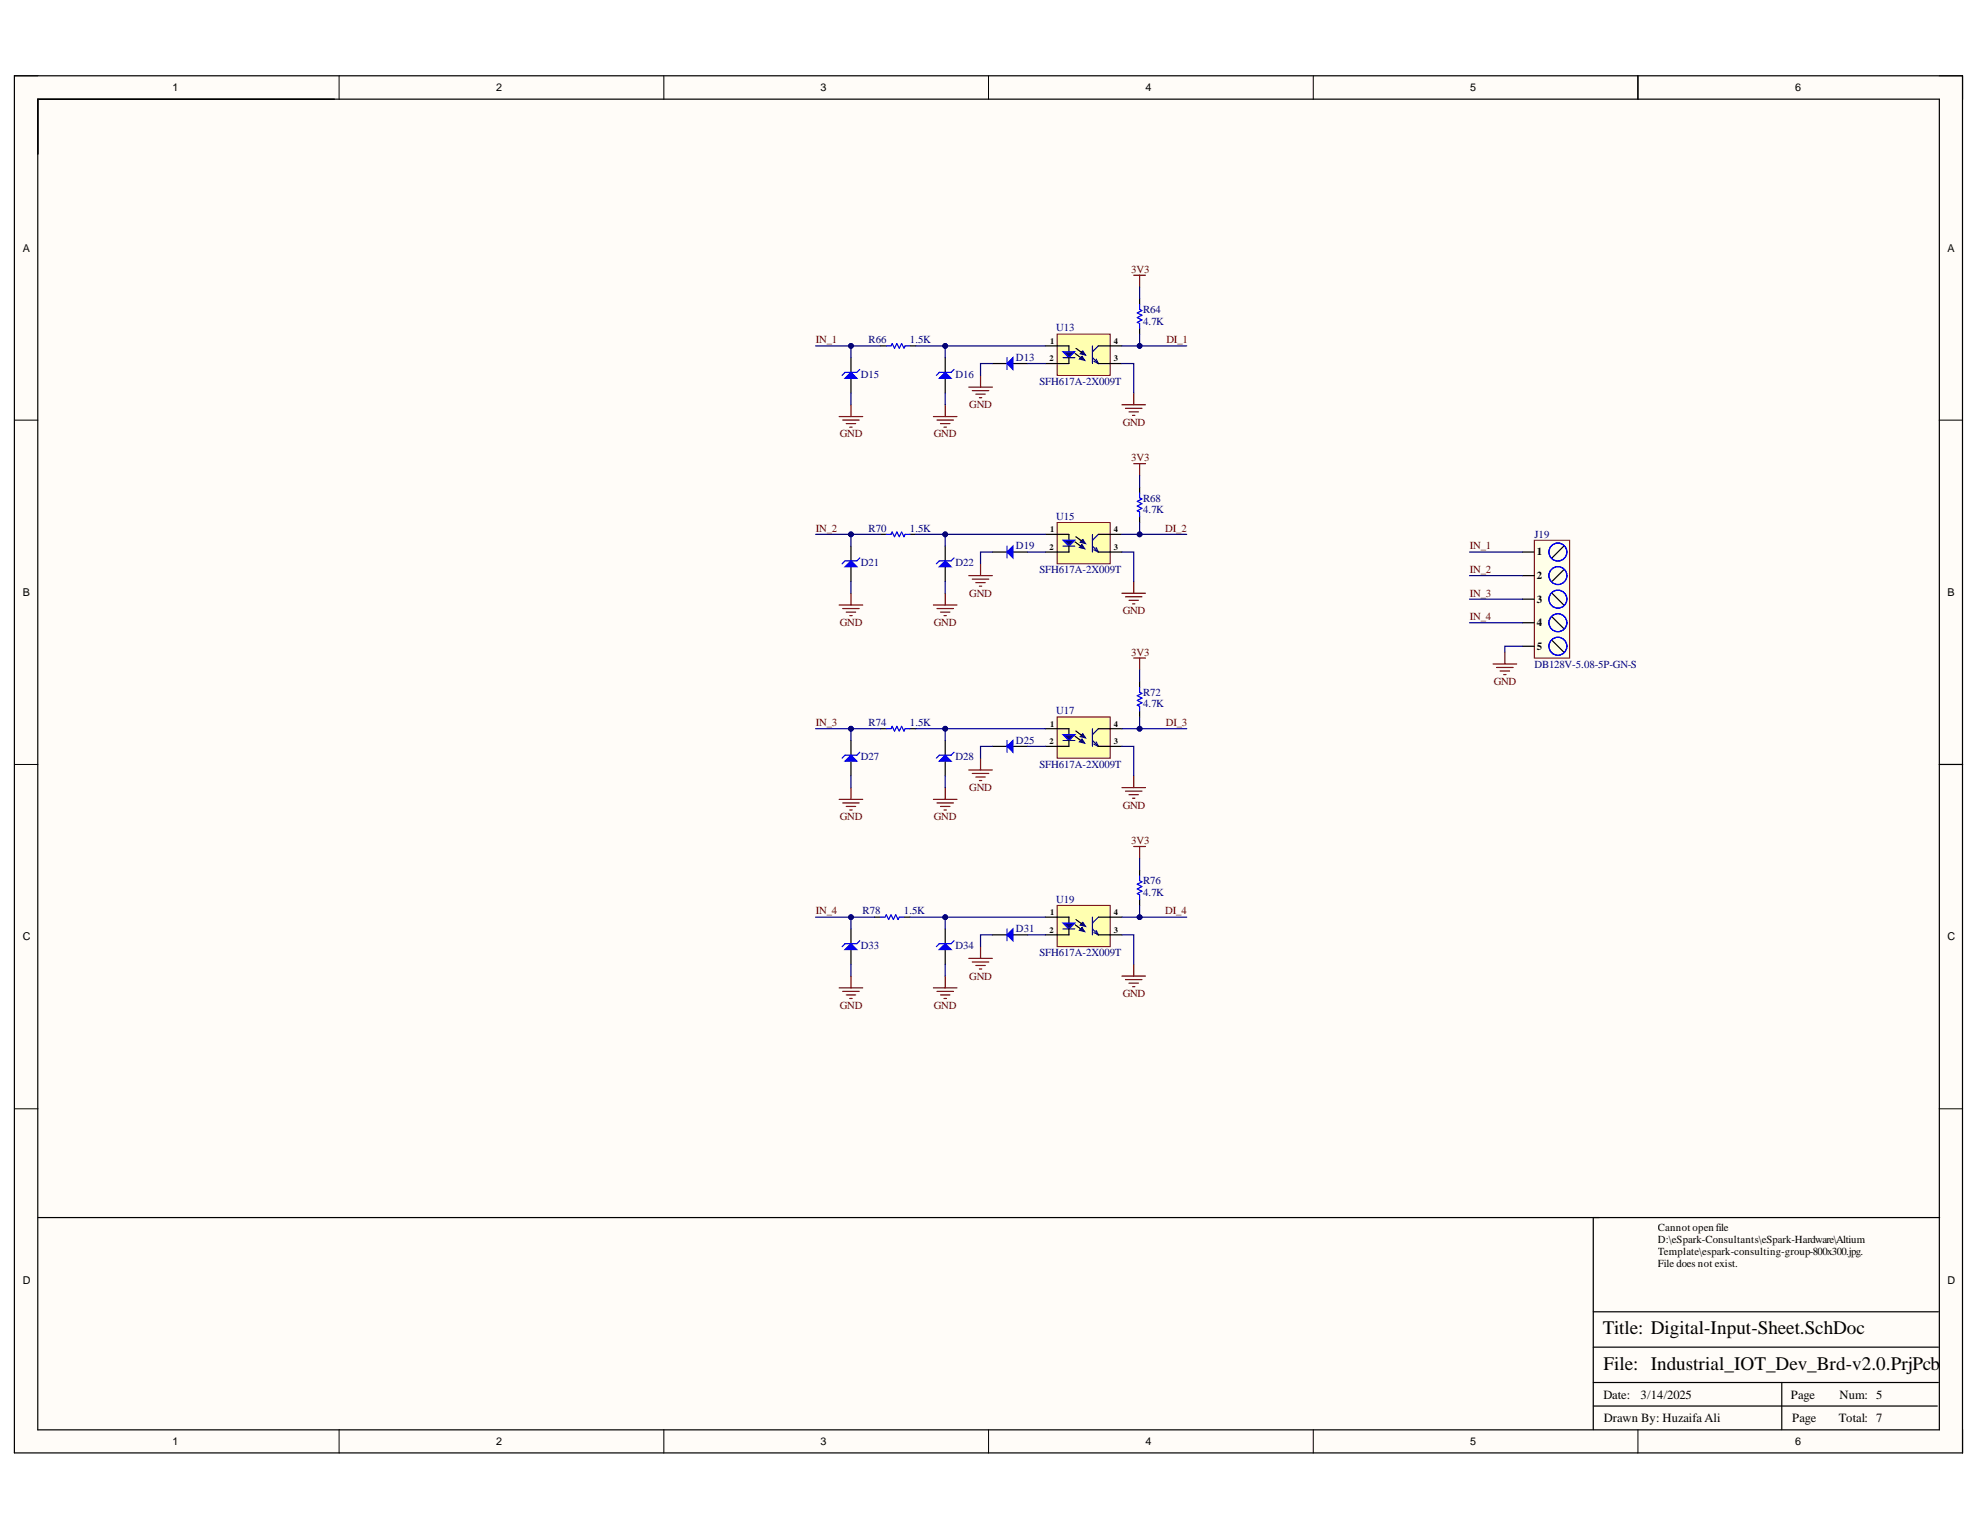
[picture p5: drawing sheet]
<svg xmlns="http://www.w3.org/2000/svg" width="279mm" height="216mm" viewBox="0 0 279 216" stroke-linecap="round" stroke-linejoin="round" font-family="sans-serif">
<defs><g id="words">
<g font-size="2.7">
<text x="226.2" y="188.3">Title: Digital-Input-Sheet.SchDoc</text>
<text x="226.3" y="193.3">File: Industrial_IOT_Dev_Brd-v2.0.PrjPcb</text>
</g>
<g font-size="1.8">
<text x="226.3" y="197.4">Date:</text>
<text x="231.5" y="197.4">3/14/2025</text>
<text x="252.7" y="197.4">Page</text>
<text x="259.6" y="197.4">Num: 5</text>
<text x="226.3" y="200.7">Drawn By: Huzaifa Ali</text>
<text x="252.9" y="200.7">Page</text>
<text x="259.5" y="200.7">Total: 7</text>
</g>
<g font-size="1.5">
<text x="24.4" y="12.9">1</text>
<text x="70" y="12.9">2</text>
<text x="115.8" y="12.9">3</text>
<text x="161.6" y="12.9">4</text>
<text x="207.5" y="12.9">5</text>
<text x="253.3" y="12.9">6</text>
<text x="3.2" y="35.5">A</text>
<text x="274.8" y="35.5">A</text>
<text x="216.9" y="78.4">1</text>
<text x="216.9" y="81.7">2</text>
<text x="3.2" y="84.1">B</text>
<text x="216.9" y="85.1">3</text>
<text x="216.9" y="88.4">4</text>
<text x="274.8" y="84.1">B</text>
<text x="216.9" y="91.7">5</text>
<text x="3.2" y="132.7">C</text>
<text x="274.8" y="132.7">C</text>
<text x="234" y="173.8">Cannot open file</text>
<text x="234" y="175.5">D:\eSpark-Consultants\eSpark-Hardware\Altium</text>
<text x="234" y="177.2">Template\espark-consulting-group-800x300.jpg.</text>
<text x="234" y="178.8">File does not exist.</text>
<text x="3.2" y="181.2">D</text>
<text x="274.8" y="181.2">D</text>
<text x="24.4" y="203.9">1</text>
<text x="70" y="203.9">2</text>
<text x="115.8" y="203.9">3</text>
<text x="161.6" y="203.9">4</text>
<text x="207.5" y="203.9">5</text>
<text x="253.3" y="203.9">6</text>
</g>
<g font-size="1.5" fill="#800000">
<text x="159.6" y="38.5">3V3</text>
<text x="115.1" y="48.5">IN_1</text>
<text x="164.6" y="48.5">DI_1</text>
<text x="136.8" y="57.6">GND</text>
<text x="118.5" y="61.7">GND</text>
<text x="131.8" y="61.7">GND</text>
<text x="158.4" y="60.1">GND</text>
<text x="159.6" y="65.1">3V3</text>
<text x="115.1" y="75.1">IN_2</text>
<text x="164.4" y="75.1">DI_2</text>
<text x="207.4" y="77.5">IN_1</text>
<text x="207.4" y="80.8">IN_2</text>
<text x="118.5" y="88.4">GND</text>
<text x="131.8" y="88.4">GND</text>
<text x="136.8" y="84.2">GND</text>
<text x="158.4" y="86.7">GND</text>
<text x="207.4" y="84.2">IN_3</text>
<text x="207.4" y="87.5">IN_4</text>
<text x="159.6" y="92.5">3V3</text>
<text x="210.8" y="96.6">GND</text>
<text x="115.1" y="102.5">IN_3</text>
<text x="164.5" y="102.5">DI_3</text>
<text x="136.8" y="111.6">GND</text>
<text x="118.5" y="115.8">GND</text>
<text x="131.8" y="115.8">GND</text>
<text x="158.4" y="114.2">GND</text>
<text x="159.6" y="119.1">3V3</text>
<text x="115.1" y="129">IN_4</text>
<text x="164.4" y="129">DI_4</text>
<text x="118.5" y="142.4">GND</text>
<text x="131.8" y="142.4">GND</text>
<text x="136.8" y="138.3">GND</text>
<text x="158.4" y="140.7">GND</text>
</g>
<g font-size="1.5" fill="#000080">
<text x="149" y="46.8">U13</text>
<text x="161.3" y="44.1">R64</text>
<text x="161.3" y="45.8">4.7K</text>
<text x="121.5" y="53.3">D15</text>
<text x="122.6" y="48.5">R66</text>
<text x="128.4" y="48.5">1.5K</text>
<text x="134.8" y="53.3">D16</text>
<text x="143.4" y="51">D13</text>
<text x="146.7" y="54.3">SFH617A-2X009T</text>
<text x="161.3" y="70.8">R68</text>
<text x="122.6" y="75.1">R70</text>
<text x="128.4" y="75.1">1.5K</text>
<text x="143.4" y="77.5">D19</text>
<text x="149" y="73.4">U15</text>
<text x="161.3" y="72.4">4.7K</text>
<text x="216.5" y="75.8">J19</text>
<text x="121.5" y="79.9">D21</text>
<text x="134.8" y="79.9">D22</text>
<text x="146.7" y="80.8">SFH617A-2X009T</text>
<text x="216.5" y="94.2">DB128V-5.08-5P-GN-S</text>
<text x="149" y="100.8">U17</text>
<text x="161.3" y="98.2">R72</text>
<text x="161.3" y="99.8">4.7K</text>
<text x="121.5" y="107.3">D27</text>
<text x="122.6" y="102.5">R74</text>
<text x="128.4" y="102.5">1.5K</text>
<text x="134.8" y="107.3">D28</text>
<text x="143.4" y="104.9">D25</text>
<text x="146.7" y="108.3">SFH617A-2X009T</text>
<text x="161.3" y="124.7">R76</text>
<text x="121.7" y="129">R78</text>
<text x="127.5" y="129">1.5K</text>
<text x="143.4" y="131.6">D31</text>
<text x="149" y="127.4">U19</text>
<text x="161.3" y="126.4">4.7K</text>
<text x="121.5" y="133.9">D33</text>
<text x="134.8" y="133.9">D34</text>
<text x="146.7" y="134.9">SFH617A-2X009T</text>
</g>
<g font-size="1.2">
<text x="148.1" y="51">2</text>
<text x="148.2" y="48.5">1</text>
<text x="157.2" y="51">3</text>
<text x="157.2" y="48.5">4</text>
<text x="148.1" y="77.6">2</text>
<text x="148.2" y="75.1">1</text>
<text x="157.2" y="77.6">3</text>
<text x="157.2" y="75.1">4</text>
<text x="148.1" y="105">2</text>
<text x="148.2" y="102.6">1</text>
<text x="157.2" y="105">3</text>
<text x="157.2" y="102.6">4</text>
<text x="148.1" y="131.7">2</text>
<text x="148.2" y="129.1">1</text>
<text x="157.2" y="131.7">3</text>
<text x="157.2" y="129.1">4</text>
</g>
</g></defs>
<g fill="#fffcf8">
<path d="M2 10.7h275v194.4h-275z" fill-rule="evenodd"/>
<path d="M5.4 14h268.2v187.7h-268.2z" fill-rule="evenodd"/>
</g>
<g fill="none" stroke="#000" stroke-width=".14">
<path d="M2 10.7h3.4M47.9 10.7v3.3M93.7 10.7v3.3M139.5 10.7v3.3M185.3 10.7v3.3M231.1 10.7v3.3M273.6 10.7h3.4v3.3M2 59.3h3.4M273.6 59.3h3.4M2 107.9h3.4M273.6 107.9h3.4M2 156.5h3.4"/>
<path d="M273.6 156.5h3.4M47.9 201.7v3.4M93.7 201.7v3.4M139.5 201.7v3.4M185.3 201.7v3.4M231.1 201.7v3.4M277 201.7v3.4"/>
</g>
<path d="M2 10.7h274.9v194.3h-274.9zM5.3 14h268.4v187.8h-268.4zM231.1 10.7v3.3M273.7 107.9h3.3M273.7 171.8h-48.9v29.9M224.8 198.4h48.6M224.8 195.1h48.7M224.8 190.1h48.7M224.8 185.1h48.7M251.4 195.1v6.6" fill="none" stroke="#000" stroke-width=".17"/>
<path d="M149.2 47.1h7.5v5.9h-7.5z" fill-rule="evenodd" fill="#ffffb0"/>
<path d="M149.2 47.1h7.5v5.9h-7.5z" fill="none" stroke="#800000" stroke-width=".14"/>
<path d="M147.5 48.8h1.7M147.5 51.3h1.7M151.7 49.9l.8 .6" fill="none" stroke="#000" stroke-width=".17"/>
<path d="M152.3 50.7l.4-.4-.2 .2 .2-.2 .4 .6z" fill-rule="evenodd" fill="#0c0087"/>
<path d="M152.3 50.7l.4-.4-.2 .2 .2-.2 .4 .6z" fill="none" stroke="#0c0087" stroke-width=".14"/>
<path d="M152.4 49.9l.4-.4-.2 .2 .2-.2 .4 .6z" fill-rule="evenodd" fill="#0c0087"/>
<path d="M152.4 49.9l.4-.4-.2 .2 .2-.2 .4 .6z" fill="none" stroke="#0c0087" stroke-width=".14"/>
<path d="M149.2 48.8h1.6v.8M151.8 49.1l.8 .6" fill="none" stroke="#000" stroke-width=".17"/>
<path d="M150 49.6h1.7l-.9 .9z" fill="#0c0087"/>
<path d="M150 49.6h1.7l-.9 .9z" fill="none" stroke="#00f" stroke-width=".17"/>
<path d="M150 50.5h1.7M154.2 48.8v2.5M154.2 50.5l.8 .8M154.4 51l.6 .3M154.7 50.7l.3 .6M155 48.8l-.8 .8" fill="none" stroke="#11037f" stroke-width=".17"/>
<path d="M140 51.3h2.1M142.9 51.3h2.1M150.8 50.5v.8h-1.6M155 51.3h3.3M155 48.8h3.3M5.4 171.8h220.3" fill="none" stroke="#000" stroke-width=".17"/>
<path d="M210.7 93.7h3.3M211.2 94.2h2.3M211.7 94.7h1.3M212.2 95.2h.3M212.4 92v1.7" fill="none" stroke="#800000" stroke-width=".17"/>
<path d="M142.1 51.3l.8-.8v1.6z" fill="#00f"/>
<path d="M125.1 48.8h.6l.2-.3 .3 .6 .4-.6 .3 .6 .3-.6 .4 .6 .1-.3h.7M142.1 51.3l.8-.8v1.6zM142.1 50.5v1.6M160.8 43v.7l.3 .1-.6 .4 .6 .3-.6 .3 .6 .4-.6 .3 .3 .1v.7" fill="none" stroke="#00f" stroke-width=".17"/>
<g fill="none" stroke="#800000" stroke-width=".17">
<path d="M160 38.8h1.6M160.8 38.8v1.7M131.7 58.8h3.3M132.2 59.3h2.3M132.7 59.8h1.3M133.4 57.1v1.7M136.7 54.6h3.3M137.2 55.1h2.3M137.7 55.6h1.3M138.2 56.1h.3M138.4 53v1.6M158.3 57.1h3.3"/>
<path d="M158.8 57.6h2.3M159.3 58.1h1.3M159.8 58.6h.3M160 55.5v1.6M133.2 60.3h.3"/>
</g>
<path d="M124.2 48.8h.9M128.4 48.8h.8M160.8 42.2v.8M160.8 46.3v.8" fill="none" stroke="#000" stroke-width=".17"/>
<path d="M149.2 73.7h7.5v5.9h-7.5z" fill-rule="evenodd" fill="#ffffb0"/>
<path d="M149.2 73.7h7.5v5.9h-7.5z" fill="none" stroke="#800000" stroke-width=".14"/>
<path d="M147.5 75.4h1.7M147.5 77.9h1.7M151.7 76.5l.8 .6" fill="none" stroke="#000" stroke-width=".17"/>
<path d="M152.5 77.1l.2-.2 .4 .6-.8-.2 .4-.4z" fill-rule="evenodd" fill="#0c0087"/>
<path d="M152.5 77.1l.2-.2 .4 .6-.8-.2 .4-.4z" fill="none" stroke="#0c0087" stroke-width=".14"/>
<path d="M152.6 76.3l.2-.2 .4 .6-.8-.2 .4-.4z" fill-rule="evenodd" fill="#0c0087"/>
<path d="M152.6 76.3l.2-.2 .4 .6-.8-.2 .4-.4z" fill="none" stroke="#0c0087" stroke-width=".14"/>
<path d="M149.2 75.4h1.6v.8M151.8 75.7l.8 .6" fill="none" stroke="#000" stroke-width=".17"/>
<path d="M150 76.2h1.7l-.9 .9z" fill="#0c0087"/>
<path d="M150 76.2h1.7l-.9 .9z" fill="none" stroke="#00f" stroke-width=".17"/>
<path d="M150 77.1h1.7M154.2 75.4v2.5M154.2 77.1l.8 .8M154.4 77.6l.6 .3M154.7 77.3l.3 .6M155 75.4l-.8 .8" fill="none" stroke="#11037f" stroke-width=".17"/>
<path d="M140 77.9h2.1M142.9 77.9h2.1M150.8 77.1v.8h-1.6M155 77.9h3.3M155 75.4h3.3" fill="none" stroke="#000" stroke-width=".17"/>
<path d="M142.9 77.1v1.6l-.8-.8z" fill="#00f"/>
<path d="M125.1 75.4h.6l.2-.3 .3 .6 .4-.6 .3 .6 .3-.6 .4 .6 .1-.3h.7M142.1 77.1v1.6M142.9 77.1v1.6l-.8-.8zM160.8 69.6v.7l.3 .1-.6 .3 .6 .4-.6 .3 .6 .3-.6 .4 .3 .1v.7" fill="none" stroke="#00f" stroke-width=".17"/>
<g fill="none" stroke="#800000" stroke-width=".17">
<path d="M138.4 79.6v1.6M160 65.4h1.6M160.8 65.4v1.7M131.7 85.4h3.3M132.2 85.9h2.3M132.7 86.4h1.3M133.2 86.9h.3M133.4 83.7v1.7M136.7 81.2h3.3M137.2 81.7h2.3M137.7 82.2h1.3M138.2 82.7h.3"/>
<path d="M158.3 83.7h3.3M158.8 84.2h2.3M159.3 84.7h1.3M159.8 85.2h.3M160 82.1v1.6"/>
</g>
<path d="M124.2 75.4h.9M128.4 75.4h.8M160.8 68.8v.8M160.8 72.9v.8" fill="none" stroke="#000" stroke-width=".17"/>
<path d="M149.2 101.2h7.5v5.8h-7.5z" fill-rule="evenodd" fill="#ffffb0"/>
<path d="M149.2 101.2h7.5v5.8h-7.5z" fill="none" stroke="#800000" stroke-width=".14"/>
<path d="M147.5 102.8h1.7M147.5 105.3h1.7M151.7 103.9l.8 .6" fill="none" stroke="#000" stroke-width=".17"/>
<path d="M152.3 104.7l.4-.4-.2 .2 .2-.2 .4 .6z" fill-rule="evenodd" fill="#0c0087"/>
<path d="M152.3 104.7l.4-.4-.2 .2 .2-.2 .4 .6z" fill="none" stroke="#0c0087" stroke-width=".14"/>
<path d="M152.4 103.9l.4-.3-.2 .2 .2-.2 .4 .5z" fill-rule="evenodd" fill="#0c0087"/>
<path d="M152.4 103.9l.4-.3-.2 .2 .2-.2 .4 .5z" fill="none" stroke="#0c0087" stroke-width=".14"/>
<path d="M149.2 102.8h1.6v.9M151.8 103.2l.8 .6" fill="none" stroke="#000" stroke-width=".17"/>
<path d="M150 103.7h1.7l-.9 .8z" fill="#0c0087"/>
<path d="M150 103.7h1.7l-.9 .8z" fill="none" stroke="#00f" stroke-width=".17"/>
<path d="M150 104.5h1.7M154.2 102.8v2.5M154.2 104.5l.8 .8M154.4 105l.6 .3M154.7 104.7l.3 .6M155 102.8l-.8 .9" fill="none" stroke="#11037f" stroke-width=".17"/>
<path d="M140 105.3h2.1M142.9 105.3h2.1M150.8 104.5v.8h-1.6M155 105.3h3.3M155 102.8h3.3" fill="none" stroke="#000" stroke-width=".17"/>
<path d="M142.1 105.3l.8-.8v1.7z" fill="#00f"/>
<path d="M160.8 97v.7l.3 .1-.6 .4 .6 .3-.6 .3 .6 .4-.6 .3 .3 .2v.6M125.1 102.8h.6l.2-.3 .3 .7 .4-.7 .3 .7 .3-.7 .4 .7 .1-.4h.7M142.1 105.3l.8-.8v1.7zM142.1 104.5v1.7" fill="none" stroke="#00f" stroke-width=".17"/>
<g fill="none" stroke="#800000" stroke-width=".17">
<path d="M160 92.9h1.6M160.8 92.9v1.6M131.7 112.8h3.3M132.2 113.3h2.3M132.7 113.8h1.3M133.2 114.3h.3M133.4 111.1v1.7M136.7 108.6h3.3M137.2 109.1h2.3M137.7 109.6h1.3M138.2 110.1h.3M138.4 107v1.6"/>
<path d="M158.3 111.1h3.3M158.8 111.6h2.3M159.3 112.1h1.3M159.8 112.6h.3M160 109.5v1.6"/>
</g>
<path d="M160.8 96.2v.8M124.2 102.8h.9M128.4 102.8h.8M160.8 100.3v.9" fill="none" stroke="#000" stroke-width=".17"/>
<path d="M149.2 127.8h7.5v5.8h-7.5z" fill-rule="evenodd" fill="#ffffb0"/>
<path d="M149.2 127.8h7.5v5.8h-7.5z" fill="none" stroke="#800000" stroke-width=".14"/>
<path d="M147.5 129.4h1.7M147.5 131.9h1.7M151.7 130.5l.8 .6" fill="none" stroke="#000" stroke-width=".17"/>
<path d="M152.3 131.3l.4-.4-.2 .2 .2-.2 .4 .6z" fill-rule="evenodd" fill="#0c0087"/>
<path d="M152.3 131.3l.4-.4-.2 .2 .2-.2 .4 .6z" fill="none" stroke="#0c0087" stroke-width=".14"/>
<path d="M152.4 130.5l.4-.3-.2 .1 .2-.1 .4 .5z" fill-rule="evenodd" fill="#0c0087"/>
<path d="M152.4 130.5l.4-.3-.2 .1 .2-.1 .4 .5z" fill="none" stroke="#0c0087" stroke-width=".14"/>
<path d="M149.2 129.4h1.6v.9M151.8 129.8l.8 .5" fill="none" stroke="#000" stroke-width=".17"/>
<path d="M150 130.3h1.7l-.9 .8z" fill="#0c0087"/>
<path d="M150 130.3h1.7l-.9 .8z" fill="none" stroke="#00f" stroke-width=".17"/>
<path d="M150 131.1h1.7M154.2 129.4v2.5M154.2 131.1l.8 .8M154.4 131.6l.6 .3M154.7 131.3l.3 .6M155 129.4l-.8 .9" fill="none" stroke="#11037f" stroke-width=".17"/>
<path d="M140 131.9h2.1M142.9 131.9h2.1M150.8 131.1v.8h-1.6M155 131.9h3.3M155 129.4h3.3" fill="none" stroke="#000" stroke-width=".17"/>
<path d="M142.1 131.9l.8-.8v1.6z" fill="#00f"/>
<path d="M124.2 129.4h.7l.2-.3 .3 .7 .3-.7 .4 .7 .3-.7 .3 .7 .2-.4h.7M142.1 131.9l.8-.8v1.6zM142.1 131.1v1.6M160.8 123.6v.7l.3 .1-.6 .4 .6 .3-.6 .3 .6 .4-.6 .3 .3 .2v.6" fill="none" stroke="#00f" stroke-width=".17"/>
<g fill="none" stroke="#800000" stroke-width=".17">
<path d="M160 119.4h1.6M160.8 119.4v1.7M131.7 139.4h3.3M132.2 139.9h2.3M133.4 137.7v1.7M136.7 135.2h3.3M137.2 135.7h2.3M137.7 136.2h1.3M138.2 136.7h.3M138.4 133.6v1.6M158.3 137.7h3.3M158.8 138.2h2.3"/>
<path d="M159.3 138.7h1.3M159.8 139.2h.3M160 136.1v1.6M132.7 140.4h1.3M133.2 140.9h.3"/>
</g>
<path d="M120.1 50.5v2M120.1 53.4v2.1M123.4 129.4h.8M127.6 129.4h.8M160.8 122.8v.8M160.8 126.9v.9" fill="none" stroke="#000" stroke-width=".17"/>
<path d="M119.2 53.4l.9-.9 .8 .9z" fill="#00f"/>
<path d="M119.2 53.4l.9-.9 .8 .9zM121.3 52.1l-.4 .4h-1.7l-.4 .5" fill="none" stroke="#00f" stroke-width=".17"/>
<path d="M118.4 58.8h3.3M118.9 59.3h2.3M119.4 59.8h1.3M120.1 57.1v1.7M119.9 60.3h.3" fill="none" stroke="#800000" stroke-width=".17"/>
<path d="M120.1 77.1v2M120.1 80v2.1" fill="none" stroke="#000" stroke-width=".17"/>
<path d="M119.2 80l.9-.9 .8 .9z" fill="#00f"/>
<path d="M119.2 80l.9-.9 .8 .9zM121.3 78.7l-.4 .4h-1.7l-.4 .5" fill="none" stroke="#00f" stroke-width=".17"/>
<path d="M118.4 85.4h3.3M118.9 85.9h2.3M119.4 86.4h1.3M119.9 86.9h.3M120.1 83.7v1.7" fill="none" stroke="#800000" stroke-width=".17"/>
<path d="M120.1 104.5v2.1M120.1 107.4v2.1" fill="none" stroke="#000" stroke-width=".17"/>
<path d="M119.2 107.4l.9-.8 .8 .8z" fill="#00f"/>
<path d="M119.2 107.4l.9-.8 .8 .8zM121.3 106.2l-.4 .4h-1.7l-.4 .4" fill="none" stroke="#00f" stroke-width=".17"/>
<path d="M118.4 112.8h3.3M118.9 113.3h2.3M119.4 113.8h1.3M119.9 114.3h.3M120.1 111.1v1.7" fill="none" stroke="#800000" stroke-width=".17"/>
<path d="M120.1 131.1v2.1M120.1 134v2.1" fill="none" stroke="#000" stroke-width=".17"/>
<path d="M119.2 134l.9-.8 .8 .8z" fill="#00f"/>
<path d="M119.2 134l.9-.8 .8 .8zM121.3 132.7l-.4 .5h-1.7l-.4 .4" fill="none" stroke="#00f" stroke-width=".17"/>
<path d="M118.4 139.4h3.3M118.9 139.9h2.3M120.1 137.7v1.7M119.4 140.4h1.3M119.9 140.9h.3" fill="none" stroke="#800000" stroke-width=".17"/>
<path d="M133.4 50.5v2M133.4 53.4v2.1" fill="none" stroke="#000" stroke-width=".17"/>
<path d="M133.4 52.5l.8 .9h-1.7z" fill="#00f"/>
<path d="M133.4 52.5l.8 .9h-1.7zM134.6 52.1l-.4 .4h-1.7l-.4 .5" fill="none" stroke="#00f" stroke-width=".17"/>
<path d="M133.4 77.1v2M133.4 80v2.1" fill="none" stroke="#000" stroke-width=".17"/>
<path d="M132.5 80l.9-.9 .8 .9z" fill="#00f"/>
<path d="M132.5 80l.9-.9 .8 .9zM134.6 78.7l-.4 .4h-1.7l-.4 .5" fill="none" stroke="#00f" stroke-width=".17"/>
<path d="M133.4 104.5v2.1M133.4 107.4v2.1" fill="none" stroke="#000" stroke-width=".17"/>
<path d="M132.5 107.4l.9-.8 .8 .8z" fill="#00f"/>
<path d="M132.5 107.4l.9-.8 .8 .8zM134.6 106.2l-.4 .4h-1.7l-.4 .4" fill="none" stroke="#00f" stroke-width=".17"/>
<path d="M133.4 131.1v2.1M133.4 134v2.1" fill="none" stroke="#000" stroke-width=".17"/>
<path d="M132.5 134l.9-.8 .8 .8z" fill="#00f"/>
<path d="M132.5 134l.9-.8 .8 .8zM134.6 132.7l-.4 .5h-1.7l-.4 .4" fill="none" stroke="#00f" stroke-width=".17"/>
<path d="M216.5 76.2h5v16.7h-5z" fill-rule="evenodd" fill="#ffffe8"/>
<path d="M216.5 76.2h5v16.7h-5z" fill="none" stroke="#800000" stroke-width=".14"/>
<path d="M214.8 77.9h1.7M220.7 77.1l-1.7 1.6M214.8 81.2h1.7M214.8 84.5h1.7M214.8 87.9h1.7M214.8 91.2h1.7M219 87l1.7 1.7M219 83.7l1.7 1.7M219 90.4l1.7 1.6M220.7 80.4l-1.7 1.7" fill="none" stroke="#000" stroke-width=".17"/>
<g fill="none" stroke="#00f" stroke-width=".17">
<circle cx="219.8" cy="77.9" r="1.27"/>
<circle cx="219.8" cy="87.9" r="1.27"/>
<circle cx="219.8" cy="81.2" r="1.27"/>
<circle cx="219.8" cy="91.2" r="1.27"/>
<circle cx="219.8" cy="84.5" r="1.27"/>
</g>
<path d="M133.4 48.8v1.7M140 51.3h-1.6v1.7M145 51.3h2.5M207.4 77.9h7.4M207.4 81.2h7.4M207.4 84.5h7.4M207.4 87.9h7.4M214.8 91.2h-2.4v.8" fill="none" stroke="#000080" stroke-width=".17"/>
<circle cx="133.4" cy="48.8" r=".33" fill="#000080"/>
<circle cx="133.4" cy="48.8" r=".33" fill="none" stroke="#000080" stroke-width=".14"/>
<path d="M133.4 55.5v1.6M160.8 40.5v1.7M160.8 47.1v1.7" fill="none" stroke="#000080" stroke-width=".17"/>
<circle cx="160.8" cy="48.8" r=".33" fill="#000080"/>
<circle cx="160.8" cy="48.8" r=".33" fill="none" stroke="#000080" stroke-width=".14"/>
<path d="M158.3 51.3h1.7v4.2M133.4 75.4v1.7M140 77.9h-1.6v1.7M145 77.9h2.5" fill="none" stroke="#000080" stroke-width=".17"/>
<circle cx="133.4" cy="75.4" r=".33" fill="#000080"/>
<circle cx="133.4" cy="75.4" r=".33" fill="none" stroke="#000080" stroke-width=".14"/>
<path d="M160.8 67.1v1.7M160.8 73.7v1.7M133.4 82.1v1.6" fill="none" stroke="#000080" stroke-width=".17"/>
<circle cx="160.8" cy="75.4" r=".33" fill="#000080"/>
<circle cx="160.8" cy="75.4" r=".33" fill="none" stroke="#000080" stroke-width=".14"/>
<path d="M158.3 77.9h1.7v4.2M133.4 102.8v1.7M140 105.3h-1.6v1.7M145 105.3h2.5" fill="none" stroke="#000080" stroke-width=".17"/>
<circle cx="133.4" cy="102.8" r=".33" fill="#000080"/>
<circle cx="133.4" cy="102.8" r=".33" fill="none" stroke="#000080" stroke-width=".14"/>
<path d="M160.8 94.5v1.7M133.4 109.5v1.6M160.8 101.2v1.6" fill="none" stroke="#000080" stroke-width=".17"/>
<circle cx="160.8" cy="102.8" r=".33" fill="#000080"/>
<circle cx="160.8" cy="102.8" r=".33" fill="none" stroke="#000080" stroke-width=".14"/>
<path d="M158.3 105.3h1.7v4.2M133.4 129.4v1.7M140 131.9h-1.6v1.7M145 131.9h2.5" fill="none" stroke="#000080" stroke-width=".17"/>
<circle cx="133.4" cy="129.4" r=".33" fill="#000080"/>
<circle cx="133.4" cy="129.4" r=".33" fill="none" stroke="#000080" stroke-width=".14"/>
<path d="M133.4 136.1v1.6M160.8 121.1v1.7M160.8 127.8v1.6" fill="none" stroke="#000080" stroke-width=".17"/>
<circle cx="160.8" cy="129.4" r=".33" fill="#000080"/>
<circle cx="160.8" cy="129.4" r=".33" fill="none" stroke="#000080" stroke-width=".14"/>
<path d="M128.4 129.4h19.1M158.3 131.9h1.7v4.2" fill="none" stroke="#000080" stroke-width=".17"/>
<circle cx="133.4" cy="129.4" r=".33" fill="#000080"/>
<circle cx="133.4" cy="129.4" r=".33" fill="none" stroke="#000080" stroke-width=".14"/>
<path d="M129.2 48.8h18.3" fill="none" stroke="#000080" stroke-width=".17"/>
<circle cx="133.4" cy="48.8" r=".33" fill="#000080"/>
<circle cx="133.4" cy="48.8" r=".33" fill="none" stroke="#000080" stroke-width=".14"/>
<path d="M158.3 129.4h9.2" fill="none" stroke="#000080" stroke-width=".17"/>
<circle cx="160.8" cy="129.4" r=".33" fill="#000080"/>
<circle cx="160.8" cy="129.4" r=".33" fill="none" stroke="#000080" stroke-width=".14"/>
<path d="M158.3 102.8h9.2" fill="none" stroke="#000080" stroke-width=".17"/>
<circle cx="160.8" cy="102.8" r=".33" fill="#000080"/>
<circle cx="160.8" cy="102.8" r=".33" fill="none" stroke="#000080" stroke-width=".14"/>
<path d="M158.3 75.4h9.2" fill="none" stroke="#000080" stroke-width=".17"/>
<circle cx="160.8" cy="75.4" r=".33" fill="#000080"/>
<circle cx="160.8" cy="75.4" r=".33" fill="none" stroke="#000080" stroke-width=".14"/>
<path d="M158.3 48.8h9.2" fill="none" stroke="#000080" stroke-width=".17"/>
<circle cx="160.8" cy="48.8" r=".33" fill="#000080"/>
<circle cx="160.8" cy="48.8" r=".33" fill="none" stroke="#000080" stroke-width=".14"/>
<path d="M120.1 48.8v1.7" fill="none" stroke="#000080" stroke-width=".17"/>
<circle cx="120.1" cy="48.8" r=".33" fill="#000080"/>
<circle cx="120.1" cy="48.8" r=".33" fill="none" stroke="#000080" stroke-width=".14"/>
<path d="M115.1 48.8h9.1M120.1 55.5v1.6" fill="none" stroke="#000080" stroke-width=".17"/>
<circle cx="120.1" cy="48.8" r=".33" fill="#000080"/>
<circle cx="120.1" cy="48.8" r=".33" fill="none" stroke="#000080" stroke-width=".14"/>
<path d="M120.1 75.4v1.7" fill="none" stroke="#000080" stroke-width=".17"/>
<circle cx="120.1" cy="75.4" r=".33" fill="#000080"/>
<circle cx="120.1" cy="75.4" r=".33" fill="none" stroke="#000080" stroke-width=".14"/>
<path d="M115.1 75.4h9.1M120.1 82.1v1.6" fill="none" stroke="#000080" stroke-width=".17"/>
<circle cx="120.1" cy="75.4" r=".33" fill="#000080"/>
<circle cx="120.1" cy="75.4" r=".33" fill="none" stroke="#000080" stroke-width=".14"/>
<path d="M129.2 75.4h18.3" fill="none" stroke="#000080" stroke-width=".17"/>
<circle cx="133.4" cy="75.4" r=".33" fill="#000080"/>
<circle cx="133.4" cy="75.4" r=".33" fill="none" stroke="#000080" stroke-width=".14"/>
<path d="M120.1 102.8v1.7" fill="none" stroke="#000080" stroke-width=".17"/>
<circle cx="120.1" cy="102.8" r=".33" fill="#000080"/>
<circle cx="120.1" cy="102.8" r=".33" fill="none" stroke="#000080" stroke-width=".14"/>
<path d="M115.1 102.8h9.1M120.1 109.5v1.6" fill="none" stroke="#000080" stroke-width=".17"/>
<circle cx="120.1" cy="102.8" r=".33" fill="#000080"/>
<circle cx="120.1" cy="102.8" r=".33" fill="none" stroke="#000080" stroke-width=".14"/>
<path d="M129.2 102.8h18.3" fill="none" stroke="#000080" stroke-width=".17"/>
<circle cx="133.4" cy="102.8" r=".33" fill="#000080"/>
<circle cx="133.4" cy="102.8" r=".33" fill="none" stroke="#000080" stroke-width=".14"/>
<path d="M120.1 129.4v1.7" fill="none" stroke="#000080" stroke-width=".17"/>
<circle cx="120.1" cy="129.4" r=".33" fill="#000080"/>
<circle cx="120.1" cy="129.4" r=".33" fill="none" stroke="#000080" stroke-width=".14"/>
<path d="M115.1 129.4h8.3M120.1 136.1v1.6" fill="none" stroke="#000080" stroke-width=".17"/>
<circle cx="120.1" cy="129.4" r=".33" fill="#000080"/>
<circle cx="120.1" cy="129.4" r=".33" fill="none" stroke="#000080" stroke-width=".14"/>
<use href="#words"/>
</svg>
